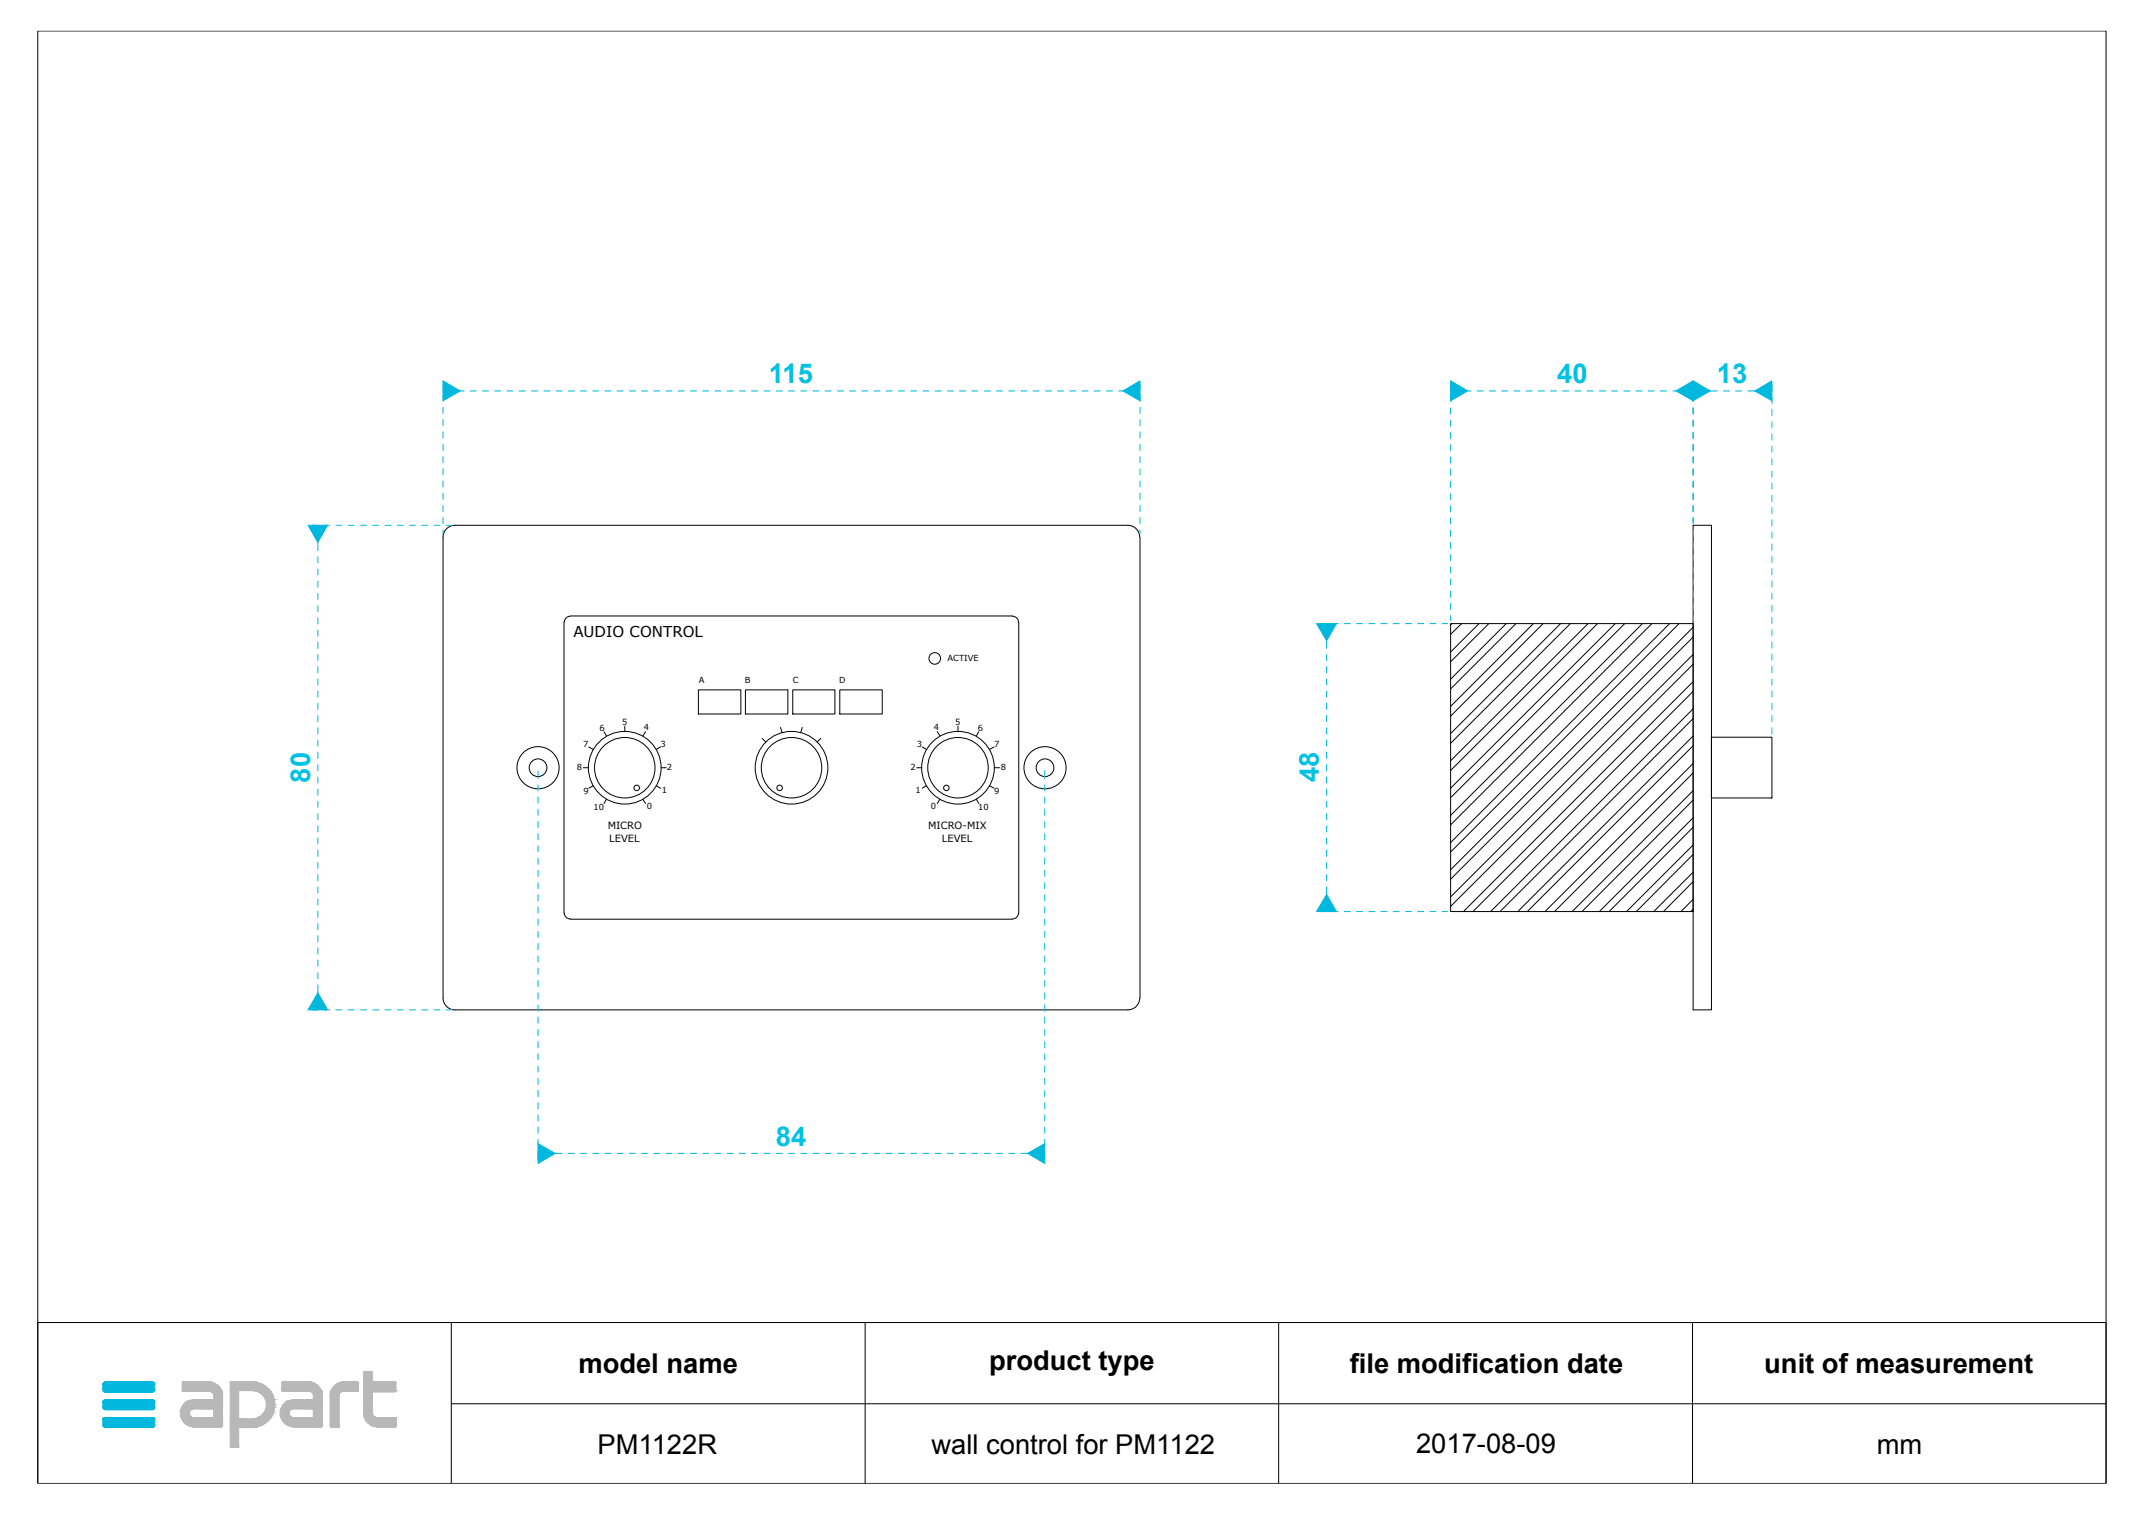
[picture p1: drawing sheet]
<svg xmlns="http://www.w3.org/2000/svg" width="297mm" height="210mm" viewBox="0 0 297 210" stroke-linecap="round" stroke-linejoin="round" font-family="sans-serif">
<defs><g id="words">
<g font-size="3.8" fill="#00c3e4">
<text x="106.6" y="53.1">115</text>
<text x="215.8" y="53.1">40</text>
<text x="238" y="53.1">13</text>
<text x="43" y="108.5" transform="rotate(-90 43 108.5)">80</text>
<text x="182.8" y="108.5" transform="rotate(-90 182.8 108.5)">48</text>
<text x="107.6" y="158.8">84</text>
</g>
<g font-size="3.8">
<text x="80.2" y="190.3">model name</text>
<text x="137.1" y="190">product type</text>
<text x="187.1" y="190.3">file modification date</text>
<text x="244.5" y="190.3">unit of measurement</text>
<text x="82.8" y="201.5">PM1122R</text>
<text x="129.1" y="201.5">wall control for PM1122</text>
<text x="196.3" y="201.5">2017-08-09</text>
<text x="260.1" y="201.5">mm</text>
</g>
<text font-size="2.1" x="79.5" y="88.3">AUDIO CONTROL</text>
<g font-size="1.4">
<text x="84.2" y="115">MICRO</text>
<text x="84.4" y="116.7">LEVEL</text>
<text x="128.6" y="115">MICRO-MIX</text>
<text x="130.5" y="116.7">LEVEL</text>
</g>
<g font-size="1.2">
<text x="96.8" y="94.7">A</text>
<text x="103.2" y="94.7">B</text>
<text x="109.9" y="94.7">C</text>
<text x="116.3" y="94.7">D</text>
<text x="131.3" y="91.6">ACTIVE</text>
<text x="83.1" y="101.3">6</text>
<text x="86.2" y="100.5">5</text>
<text x="89.2" y="101.2">4</text>
<text x="129.4" y="101.2">4</text>
<text x="132.4" y="100.5">5</text>
<text x="135.5" y="101.3">6</text>
<text x="80" y="106.8">8</text>
<text x="80.8" y="103.6">7</text>
<text x="91.6" y="103.5">3</text>
<text x="92.4" y="106.7">2</text>
<text x="126.2" y="106.7">2</text>
<text x="127.1" y="103.5">3</text>
<text x="137.8" y="103.6">7</text>
<text x="138.7" y="106.8">8</text>
<text x="80.9" y="110.1">9</text>
<text x="82.3" y="112.3">10</text>
<text x="89.6" y="112.2">0</text>
<text x="91.7" y="110">1</text>
<text x="126.9" y="110">1</text>
<text x="129" y="112.2">0</text>
<text x="135.6" y="112.3">10</text>
<text x="137.8" y="110.1">9</text>
</g>
</g></defs>
<g fill="none" stroke="#000" stroke-width=".14">
<path d="M5.2 4.3h286.7v201.4h-286.7zM158 74.5a1.65 1.65 0 0 0-1.7-1.7h-93.2a1.65 1.65 0 0 0-1.7 1.7v63.9a1.65 1.65 0 0 0 1.7 1.6h93.2a1.65 1.65 0 0 0 1.7-1.6M158 74.5v63.9M234.7 72.8h2.5v67.2h-2.5zM78.2 86.2v40.4M79 85.4a.8 .8 0 0 0-.8 .8M79 85.4h61.4M96.8 95.6h5.9v3.4h-5.9zM103.3 95.6h5.9v3.4h-5.9zM109.9 95.6h5.8v3.4h-5.8zM116.4 95.6h5.9v3.4h-5.9zM140.4 85.4a.8 .8 0 0 1 .8 .8"/>
<path d="M141.2 86.2v40.4M201.1 86.5h33.6v39.9h-33.6zM201.2 86.5l-.1 .1M202.6 86.5l-1.5 1.4M205 86.5l-3.9 3.9M206.4 86.5l-5.3 5.3M208.8 86.5l-7.7 7.7M210.1 86.5l-9 9M212.5 86.5l-11.4 11.4M213.9 86.5l-12.8 12.8M216.3 86.5l-15.2 15.2M217.7 86.5l-16.6 16.6"/>
<path d="M220.1 86.5l-19 19M221.4 86.5l-20.3 20.3M223.9 86.5l-22.8 22.8M225.2 86.5l-24.1 24.1M227.7 86.5l-26.6 26.5M229 86.5l-27.9 27.9M231.4 86.5l-30.3 30.3M232.7 86.5l-31.6 31.6M234.7 88.3l-33.6 33.6M234.7 92.1l-33.6 33.6M234.7 95.9l-30.5 30.5M234.7 99.6l-26.8 26.8"/>
<path d="M234.7 87l-33.6 33.6M234.7 90.7l-33.6 33.6M234.7 94.5l-31.9 31.9M234.7 98.3l-28.1 28.1M80.8 106.4h.8M81.6 103.6l.6 .3M82.2 108.9l-.6 .4M83.7 101.4l.4 .6M84.1 110.8l-.4 .6M86.6 100.7v.7M89.1 110.8l.4 .6M89.5 101.4l-.4 .6"/>
<path d="M91 108.9l.6 .4M91.6 103.6l-.6 .3M91.6 106.4h.8M105.6 102.4l.5 .4M108.2 100.9l.2 .7M111.2 100.9l-.2 .7M113.8 102.4l-.5 .4M127.1 106.4h.6M127.8 103.6l.6 .3M128.4 108.9l-.6 .4M129.9 101.4l.4 .6M130.3 110.8l-.4 .6"/>
<path d="M132.8 100.7v.7M135.3 110.8l.4 .6M135.7 101.4l-.4 .6M137.1 108.9l.7 .4M137.8 103.6l-.7 .3M137.8 106.4h.7M234.7 103.4l-23 23M234.7 107.2l-19.2 19.2M234.7 110.9l-15.4 15.5M234.7 114.7l-11.7 11.7M234.7 118.5l-7.9 7.9M234.7 102l-24.3 24.4"/>
<path d="M234.7 105.8l-20.5 20.6M234.7 109.6l-16.8 16.8M234.7 113.4l-13 13M234.7 117.2l-9.2 9.2M237.2 102.2h8.4v8.4h-8.4zM78.2 126.6a.8 .8 0 0 0 .8 .8M79 127.4h61.4M141.2 126.6a.8 .8 0 0 1-.8 .8M234.7 122.2l-4.1 4.2M234.7 126l-.4 .4M234.7 120.9l-5.5 5.5M234.7 124.7l-1.7 1.7"/>
<path d="M5.2 183.4h286.7v22.3h-286.7zM62.6 194.6h229.3M62.6 183.4v22.3M119.9 183.4v22.3M177.2 183.4v22.3M234.6 183.4v22.3"/>
<circle cx="129.6" cy="91.3" r=".8"/>
<circle cx="74.6" cy="106.4" r="2.92"/>
<circle cx="74.6" cy="106.4" r="1.23"/>
<circle cx="86.6" cy="106.4" r="5"/>
<circle cx="86.6" cy="106.4" r="4.2"/>
<circle cx="88.3" cy="109.2" r=".38"/>
<circle cx="108.1" cy="109.2" r=".38"/>
<circle cx="109.7" cy="106.4" r="5"/>
<circle cx="109.7" cy="106.4" r="4.2"/>
<circle cx="131.2" cy="109.2" r=".38"/>
<circle cx="132.8" cy="106.4" r="5"/>
<circle cx="132.8" cy="106.4" r="4.2"/>
<circle cx="144.9" cy="106.4" r="2.92"/>
<circle cx="144.9" cy="106.4" r="1.23"/>
</g>
<g fill="#00b8de" stroke="#00b8de" stroke-width=".14">
<path d="M14.5 191.6h6.7z"/>
<path d="M14.5 191.6l6.7 .1z"/>
<path d="M14.4 191.7h6.9z"/>
<path d="M14.5 191.7h6.8z"/>
<path d="M14.4 191.7h7z"/>
<path d="M14.3 191.7l7.1 .1z"/>
<path d="M14.3 191.8h7.1z"/>
<path d="M14.3 191.8l7.1 .1z"/>
<path d="M14.3 191.9h7.1z"/>
<path d="M14.3 191.9l7.1 .8h-7.1z"/>
<path d="M14.3 191.9h7.1v.8z"/>
<path d="M14.3 192.7h7.1z"/>
<path d="M14.3 192.7l7.1 .1z"/>
<path d="M14.3 192.8h7.1z"/>
<path d="M14.3 192.8l7 .1z"/>
<path d="M14.4 192.9h6.9z"/>
<path d="M14.4 192.9h6.8z"/>
<path d="M14.5 192.9l6.7 .1z"/>
<path d="M14.5 192.9h6.7z"/>
<path d="M14.5 193h6.7z"/>
<path d="M14.5 194.1h6.7z"/>
<path d="M14.4 194.1h6.9z"/>
<path d="M14.5 194.1h6.8z"/>
<path d="M14.4 194.1l6.9 .1z"/>
<path d="M14.4 194.2h7z"/>
<path d="M14.3 194.2h7.1z"/>
<path d="M14.3 194.2l7.1 .1z"/>
<path d="M14.3 194.3h7.1z"/>
<path d="M14.3 194.3l7.1 .1z"/>
<path d="M14.3 194.4l7.1 .7h-7.1z"/>
<path d="M14.3 194.4h7.1v.7z"/>
<path d="M14.3 195.1l7.1 .1z"/>
<path d="M14.3 195.1h7.1z"/>
<path d="M14.3 195.2h7.1z"/>
<path d="M14.3 195.2l7.1 .1z"/>
<path d="M14.3 195.3h7.1z"/>
<path d="M14.3 195.3h7z"/>
<path d="M14.4 195.3l6.9 .1z"/>
<path d="M14.4 195.3h6.9z"/>
<path d="M14.4 195.4h6.8z"/>
<path d="M14.4 195.4h6.9z"/>
<path d="M14.5 195.4h6.7z"/>
<path d="M14.5 196.5h6.7z"/>
<path d="M14.4 196.6h6.9z"/>
<path d="M14.5 196.5l6.8 .1z"/>
<path d="M14.4 196.6h7z"/>
<path d="M14.3 196.6l7.1 .1z"/>
<path d="M14.3 196.7h7.1z"/>
<path d="M14.3 196.7l7.1 .1z"/>
<path d="M14.3 196.8l7.1 .8h-7.1z"/>
<path d="M14.3 196.8h7.1v.8z"/>
<path d="M14.3 197.6h7.1z"/>
<path d="M14.3 197.6l7.1 .1z"/>
<path d="M14.3 197.7h7.1z"/>
<path d="M14.3 197.7l7.1 .1z"/>
<path d="M14.3 197.8h7z"/>
<path d="M14.3 197.8h7.1z"/>
<path d="M14.4 197.8h6.9z"/>
<path d="M14.4 197.8h6.8z"/>
<path d="M14.5 197.8h6.7z"/>
<path d="M61.4 52.8l2.4 1.4-2.4 1.4z"/>
<path d="M155.6 54.2l2.4-1.4v2.8z"/>
<path d="M44.1 137.6l1.3 2.4h-2.7z"/>
<path d="M42.7 72.8h2.7l-1.3 2.4z"/>
<path d="M232.3 54.2l2.4-1.4v2.8z"/>
<path d="M201.1 52.8l2.3 1.4-2.3 1.4z"/>
<path d="M234.7 52.8l2.4 1.4-2.4 1.4z"/>
<path d="M243.2 54.2l2.4-1.4v2.8z"/>
<path d="M182.5 86.5h2.7l-1.3 2.3z"/>
<path d="M183.9 124l1.3 2.4h-2.7z"/>
<path d="M142.4 159.9l2.4-1.3v2.7z"/>
<path d="M74.6 158.6l2.3 1.3-2.3 1.4z"/>
</g>
<g fill="#b8b8b8" stroke="#b8b8b8" stroke-width=".14">
<path d="M50.5 190.2h1z"/>
<path d="M50.4 190.2h1.1z"/>
<path d="M50.4 190.2h1.2z"/>
<path d="M50.4 190.2l1.2 .1z"/>
<path d="M50.4 190.3h1.2z"/>
<path d="M32 191.6h3.1z"/>
<path d="M32 191.6h3.2z"/>
<path d="M31.9 191.6h3.3z"/>
<path d="M31.9 191.6h3.4z"/>
<path d="M47.5 191.6h2.1z"/>
<path d="M39.2 191.6h3.8z"/>
<path d="M25.3 191.6h3.8z"/>
<path d="M50.4 190.3l1.2 1.3h-1.2z"/>
<path d="M50.4 190.3h1.2v1.3z"/>
<path d="M50.4 191.6h4.4z"/>
<path d="M47.4 191.6h2.2z"/>
<path d="M39.1 191.6h3.9z"/>
<path d="M25.3 191.6h3.9z"/>
<path d="M31.9 191.6h3.5z"/>
<path d="M50.4 191.6l4.4 .1z"/>
<path d="M47.3 191.7h2.3z"/>
<path d="M47.4 191.6l2.2 .1z"/>
<path d="M39.1 191.7h4z"/>
<path d="M39.1 191.6l4 .1z"/>
<path d="M25.3 191.6l4 .1z"/>
<path d="M31.9 191.7h3.6z"/>
<path d="M31.9 191.6l3.6 .1z"/>
<path d="M50.4 191.7h4.4z"/>
<path d="M47.2 191.7h2.4z"/>
<path d="M39.1 191.7h4.2z"/>
<path d="M25.3 191.7h4.1z"/>
<path d="M31.9 191.7h3.8z"/>
<path d="M50.4 191.7h4.5z"/>
<path d="M47.2 191.7h2.5z"/>
<path d="M25.3 191.7h4.2z"/>
<path d="M31.9 191.7h3.9z"/>
<path d="M47.1 191.7h2.6z"/>
<path d="M39.1 191.7h4.3z"/>
<path d="M47 191.7h2.7z"/>
<path d="M25.3 191.7h4.3z"/>
<path d="M46.9 191.7h2.8z"/>
<path d="M39.1 191.7h4.4z"/>
<path d="M25.3 191.7h4.4z"/>
<path d="M46.8 191.8h2.9z"/>
<path d="M46.9 191.7l2.8 .1z"/>
<path d="M39.1 191.7l4.5 .1z"/>
<path d="M25.3 191.7l4.4 .1z"/>
<path d="M31.9 191.7l4.4 .2h-4.4z"/>
<path d="M31.9 191.7h3.9l.5 .2z"/>
<path d="M46.6 192l.2-.2 2.9 .2z"/>
<path d="M46.8 191.8h2.9v.2z"/>
<path d="M39.1 191.8l4.8 .2h-4.8z"/>
<path d="M39.1 191.8h4.5l.3 .2z"/>
<path d="M25.3 191.8l4.7 .2h-4.7z"/>
<path d="M25.3 191.8h4.4l.3 .2z"/>
<path d="M46.3 192.2l.3-.2 3.1 .2z"/>
<path d="M46.6 192h3.1v.2z"/>
<path d="M39.1 192l5 .2h-5z"/>
<path d="M39.1 192h4.8l.2 .2z"/>
<path d="M25.3 192l5 .2h-5z"/>
<path d="M25.3 192h4.7l.3 .2z"/>
<path d="M31.9 191.9l4.9 .3h-4.9z"/>
<path d="M31.9 191.9h4.4l.5 .3z"/>
<path d="M46.3 192.2l3.4 .2h-3.6z"/>
<path d="M46.3 192.2h3.4v.2z"/>
<path d="M39.1 192.2l5.3 .2h-5.3z"/>
<path d="M39.1 192.2h5l.3 .2z"/>
<path d="M25.3 192.2l5.3 .2h-5.3z"/>
<path d="M25.3 192.2h5l.3 .2z"/>
<path d="M31.9 192.2l5.3 .3h-5.3z"/>
<path d="M31.9 192.2h4.9l.4 .3z"/>
<path d="M46.1 192.4l3.6 .3h-3.8z"/>
<path d="M46.1 192.4h3.6v.3z"/>
<path d="M39.1 192.4l5.4 .3h-5.4z"/>
<path d="M39.1 192.4h5.3l.1 .3z"/>
<path d="M25.3 192.4l5.4 .3h-5.4z"/>
<path d="M25.3 192.4h5.3l.1 .3z"/>
<path d="M45.9 192.7l3.8 .1z"/>
<path d="M39.1 192.7l5.5 .1z"/>
<path d="M25.3 192.7l5.4 .1z"/>
<path d="M45.9 192.8h3.8z"/>
<path d="M25.3 192.8h5.4z"/>
<path d="M39.1 192.8h5.5z"/>
<path d="M31.9 192.5l5.5 .3h-5.5z"/>
<path d="M31.9 192.5h5.3l.2 .3z"/>
<path d="M50.4 191.7l4.5 1.1h-4.5z"/>
<path d="M50.4 191.7h4.5v1.1z"/>
<path d="M50.4 192.8h4.5z"/>
<path d="M45.9 192.8h3.7z"/>
<path d="M35.1 192.8h2.4z"/>
<path d="M25.3 192.8h5.5z"/>
<path d="M39.1 192.8l5.5 .1z"/>
<path d="M45.9 192.8l3.7 .1z"/>
<path d="M25.3 192.8l5.5 .1z"/>
<path d="M39.1 192.9h5.5z"/>
<path d="M45.8 192.9h3.8z"/>
<path d="M45.9 192.9h3.7z"/>
<path d="M25.3 192.9h5.5z"/>
<path d="M50.4 192.8l4.4 .1z"/>
<path d="M39.2 192.9h5.4z"/>
<path d="M50.4 192.9h4.4z"/>
<path d="M45.8 192.9h1.6z"/>
<path d="M45.8 192.9h1.7z"/>
<path d="M43 192.9h1.6z"/>
<path d="M29.1 192.9h1.7z"/>
<path d="M45.8 192.9l1.5 .1z"/>
<path d="M43 192.9l1.6 .1z"/>
<path d="M29.2 192.9l1.6 .1z"/>
<path d="M35.5 192.8l2.1 .2h-1.8z"/>
<path d="M35.5 192.8h2l.1 .2z"/>
<path d="M45.8 193h1.4z"/>
<path d="M45.8 193h1.5z"/>
<path d="M43.2 193h1.4z"/>
<path d="M29.3 193h1.5z"/>
<path d="M45.8 193l1.4 .1z"/>
<path d="M43.3 193l1.3 .1z"/>
<path d="M29.4 193l1.4 .1z"/>
<path d="M35.8 193l1.8 .1h-1.7z"/>
<path d="M35.8 193h1.8v.1z"/>
<path d="M45.8 193.1h1.3z"/>
<path d="M45.8 193.1h1.4z"/>
<path d="M43.3 193.1h1.3z"/>
<path d="M29.4 193.1h1.4z"/>
<path d="M35.9 193.1l1.8 .1h-1.6z"/>
<path d="M35.9 193.1h1.7l.1 .1z"/>
<path d="M45.8 193.1l1.3 .1h-1.3z"/>
<path d="M45.8 193.1h1.3v.1z"/>
<path d="M43.3 193.1l1.3 .1h-1.2z"/>
<path d="M43.3 193.1h1.3v.1z"/>
<path d="M29.5 193.1l1.3 .1h-1.3z"/>
<path d="M29.5 193.1h1.3v.1z"/>
<path d="M45.8 193.2l1.2 .1h-1.3z"/>
<path d="M45.8 193.2h1.3l-.1 .1z"/>
<path d="M43.4 193.2l1.3 .1h-1.3z"/>
<path d="M43.4 193.2h1.2l.1 .1z"/>
<path d="M29.5 193.2l1.3 .1h-1.2z"/>
<path d="M29.5 193.2h1.3v.1z"/>
<path d="M45.7 193.3l1.3 .1h-1.3z"/>
<path d="M45.7 193.3h1.3v.1z"/>
<path d="M43.4 193.3l1.3 .1h-1.3z"/>
<path d="M43.4 193.3h1.3v.1z"/>
<path d="M29.6 193.3l1.2 .1h-1.2z"/>
<path d="M29.6 193.3h1.2v.1z"/>
<path d="M45.7 193.4h1.3z"/>
<path d="M43.4 193.4h1.3z"/>
<path d="M29.6 193.4h1.2z"/>
<path d="M36.1 193.2l1.7 .2h-1.4z"/>
<path d="M36.1 193.2h1.6l.1 .2z"/>
<path d="M36.4 193.4l1.5 .2h-1.4z"/>
<path d="M36.4 193.4h1.4l.1 .2z"/>
<path d="M36.5 193.6l1.4 .1h-1.3z"/>
<path d="M36.5 193.6h1.4v.1z"/>
<path d="M36.6 193.7l1.4 .3h-1.2z"/>
<path d="M36.6 193.7h1.3l.1 .3z"/>
<path d="M43.4 193.4l1.3 .7h-1.3z"/>
<path d="M43.4 193.4h1.3v.7z"/>
<path d="M29.6 193.4l1.2 .7h-1.2z"/>
<path d="M29.6 193.4h1.2v.7z"/>
<path d="M40.2 194.2l.3-.1 4.2 .1z"/>
<path d="M40.5 194.1h4.2v.1z"/>
<path d="M26.4 194.2l.3-.1 4.1 .1z"/>
<path d="M26.7 194.1h4.1v.1z"/>
<path d="M36.8 194l1.2 .2h-1.2z"/>
<path d="M36.8 194h1.2v.2z"/>
<path d="M39.9 194.2h.3h4.5z"/>
<path d="M40.2 194.2h4.5z"/>
<path d="M26 194.2h.4h4.4z"/>
<path d="M26.4 194.2h4.4z"/>
<path d="M36.8 194.2l1.3 .2h-1.2z"/>
<path d="M36.8 194.2h1.2l.1 .2z"/>
<path d="M39.6 194.5l.3-.3 4.8 .3z"/>
<path d="M39.9 194.2h4.8v.3z"/>
<path d="M25.7 194.5l.3-.3 4.8 .3z"/>
<path d="M26 194.2h4.8v.3z"/>
<path d="M39.3 194.7l.3-.2 5.1 .2z"/>
<path d="M39.6 194.5h5.1v.2z"/>
<path d="M25.5 194.7l.2-.2 5.1 .2z"/>
<path d="M25.7 194.5h5.1v.2z"/>
<path d="M36.9 194.4l1.2 .3h-1.2z"/>
<path d="M36.9 194.4h1.2v.3z"/>
<path d="M39.3 194.7l5.4 .3h-5.6z"/>
<path d="M39.3 194.7h5.4v.3z"/>
<path d="M25.5 194.7l5.3 .3h-5.5z"/>
<path d="M25.5 194.7h5.3v.3z"/>
<path d="M36.9 194.7l1.2 .4h-1.2z"/>
<path d="M36.9 194.7h1.2v.4z"/>
<path d="M39.1 195l5.6 .3h-5.7z"/>
<path d="M39.1 195h5.6v.3z"/>
<path d="M25.3 195l5.5 .3h-5.7z"/>
<path d="M25.3 195h5.5v.3z"/>
<path d="M39 195.3h5.7h-5.8z"/>
<path d="M39 195.3h5.7z"/>
<path d="M25.1 195.3h5.7h-5.7z"/>
<path d="M25.1 195.3h5.7z"/>
<path d="M36.9 195.1l1.1 .2h-1.2z"/>
<path d="M36.9 195.1h1.2l-.1 .2z"/>
<path d="M38.9 195.3l1.6 .1z"/>
<path d="M38.9 195.3h1.7z"/>
<path d="M25.1 195.3l1.6 .1z"/>
<path d="M25.1 195.3h1.6z"/>
<path d="M38.9 195.4h1.5z"/>
<path d="M38.9 195.4h1.6z"/>
<path d="M25.1 195.4h1.4z"/>
<path d="M25.1 195.4h1.6z"/>
<path d="M36.8 195.3l1.2 .2h-1.2z"/>
<path d="M36.8 195.3h1.2v.2z"/>
<path d="M38.9 195.4l1.4 .1z"/>
<path d="M25.1 195.4l1.3 .1z"/>
<path d="M38.9 195.5l1.3 .1h-1.4z"/>
<path d="M38.9 195.5h1.4l-.1 .1z"/>
<path d="M25 195.5l1.4 .1h-1.4z"/>
<path d="M25 195.5h1.4v.1z"/>
<path d="M38.8 195.6h1.4z"/>
<path d="M25 195.6h1.4z"/>
<path d="M38.8 195.6l1.3 .1h-1.3z"/>
<path d="M38.8 195.6h1.4l-.1 .1z"/>
<path d="M25 195.6l1.3 .1h-1.3z"/>
<path d="M25 195.6h1.4l-.1 .1z"/>
<path d="M38.8 195.7l1.3 .1h-1.3z"/>
<path d="M38.8 195.7h1.3v.1z"/>
<path d="M25 195.7l1.3 .1h-1.3z"/>
<path d="M25 195.7h1.3v.1z"/>
<path d="M36.8 195.5l1.1 .3h-1.3z"/>
<path d="M36.8 195.5h1.2l-.1 .3z"/>
<path d="M38.8 195.8l1.3 .1h-1.3z"/>
<path d="M38.8 195.8h1.3v.1z"/>
<path d="M25 195.8l1.2 .1h-1.2z"/>
<path d="M25 195.8h1.3l-.1 .1z"/>
<path d="M36.6 195.8l1.3 .1h-1.4z"/>
<path d="M36.6 195.8h1.3v.1z"/>
<path d="M38.8 195.9h1.3z"/>
<path d="M25 195.9h1.2z"/>
<path d="M50.4 192.9l1.2 3.1h-1.2z"/>
<path d="M50.4 192.9h1.2v3.1z"/>
<path d="M50.4 196h1.2z"/>
<path d="M38.8 195.9l1.3 .1z"/>
<path d="M25 195.9l1.2 .1z"/>
<path d="M50.4 196l1.2 .1h-1.2z"/>
<path d="M50.4 196h1.2v.1z"/>
<path d="M36.5 195.9l1.3 .2h-1.4z"/>
<path d="M36.5 195.9h1.4l-.1 .2z"/>
<path d="M38.8 196l1.3 .1h-1.3z"/>
<path d="M38.8 196h1.3v.1z"/>
<path d="M25 196l1.3 .1h-1.3z"/>
<path d="M25 196h1.2l.1 .1z"/>
<path d="M50.4 196.1h1.3h-1.3z"/>
<path d="M50.4 196.1h1.2h.1z"/>
<path d="M38.8 196.1l1.3 .1h-1.3z"/>
<path d="M38.8 196.1h1.3v.1z"/>
<path d="M25 196.1l1.3 .1h-1.3z"/>
<path d="M25 196.1h1.3v.1z"/>
<path d="M50.4 196.1l1.3 .1h-1.3z"/>
<path d="M50.4 196.1h1.3v.1z"/>
<path d="M38.8 196.2l1.4 .1z"/>
<path d="M25 196.2l1.4 .1z"/>
<path d="M38.8 196.3h1.4z"/>
<path d="M25 196.3h1.4z"/>
<path d="M36.1 196.3l.3-.2 1.3 .2z"/>
<path d="M36.4 196.1h1.4l-.1 .2z"/>
<path d="M50.4 196.2l1.4 .1h-1.4z"/>
<path d="M50.4 196.2h1.3l.1 .1z"/>
<path d="M50.4 196.3h1.4z"/>
<path d="M38.8 196.3l1.5 .1h-1.4z"/>
<path d="M38.8 196.3h1.4l.1 .1z"/>
<path d="M25 196.3l1.4 .1h-1.4z"/>
<path d="M25 196.3h1.4v.1z"/>
<path d="M50.4 196.3l1.4 .1h-1.4z"/>
<path d="M50.4 196.3h1.4v.1z"/>
<path d="M50.4 196.4h1.5z"/>
<path d="M35.9 196.4l.2-.1 1.5 .1z"/>
<path d="M36.1 196.3h1.6l-.1 .1z"/>
<path d="M38.9 196.4h1.5z"/>
<path d="M25 196.4h1.5z"/>
<path d="M50.5 196.4l1.5 .1z"/>
<path d="M38.9 196.4l1.6 .1h-1.6z"/>
<path d="M38.9 196.4h1.5l.1 .1z"/>
<path d="M25.1 196.4l1.6 .1h-1.6z"/>
<path d="M25.1 196.4h1.4l.2 .1z"/>
<path d="M35.9 196.4l1.7 .1h-1.8z"/>
<path d="M35.9 196.4h1.7v.1z"/>
<path d="M50.5 196.5h1.6z"/>
<path d="M50.5 196.5h1.7z"/>
<path d="M50.5 196.5h4.3z"/>
<path d="M43.4 195.3l1.3 1.2h-1.3z"/>
<path d="M43.4 195.3h1.3v1.2z"/>
<path d="M38.9 196.5h1.7z"/>
<path d="M29.6 195.3l1.2 1.2h-1.2z"/>
<path d="M29.6 195.3h1.2v1.2z"/>
<path d="M25.1 196.5h1.6z"/>
<path d="M50.5 196.5l4.4 .1z"/>
<path d="M50.5 196.6h4.4z"/>
<path d="M38.9 196.5l5.8 .1h-5.7z"/>
<path d="M38.9 196.5h5.8v.1z"/>
<path d="M25.1 196.5l5.7 .1h-5.7z"/>
<path d="M25.1 196.5h5.7v.1z"/>
<path d="M35.5 196.7l.3-.2 1.7 .2z"/>
<path d="M35.8 196.5h1.8l-.1 .2z"/>
<path d="M50.5 196.6l4.4 .1z"/>
<path d="M50.5 196.7h4.4z"/>
<path d="M35.1 196.7h2.3z"/>
<path d="M35.5 196.7h2z"/>
<path d="M31.9 192.8l1.2 3.9h-1.2z"/>
<path d="M31.9 192.8h1.2v3.9z"/>
<path d="M39 196.6l5.7 .3h-5.6z"/>
<path d="M39 196.6h5.7v.3z"/>
<path d="M25.1 196.6l5.7 .3h-5.5z"/>
<path d="M25.1 196.6h5.7v.3z"/>
<path d="M31.9 196.7l5.3 .2h-5.3z"/>
<path d="M31.9 196.7h5.5l-.2 .2z"/>
<path d="M50.5 196.7l4.4 .3h-4.2z"/>
<path d="M50.5 196.7h4.4v.3z"/>
<path d="M39.1 196.9l5.6 .3h-5.4z"/>
<path d="M39.1 196.9h5.6v.3z"/>
<path d="M25.3 196.9l5.5 .3h-5.3z"/>
<path d="M25.3 196.9h5.5v.3z"/>
<path d="M50.7 197l4.2 .2h-3.9z"/>
<path d="M50.7 197h4.2v.2z"/>
<path d="M31.9 196.9l4.9 .4h-4.9z"/>
<path d="M31.9 196.9h5.3l-.4 .4z"/>
<path d="M39.3 197.2l5.4 .2h-5.1z"/>
<path d="M39.3 197.2h5.4v.2z"/>
<path d="M25.5 197.2l5.3 .2h-5.1z"/>
<path d="M25.5 197.2h5.3v.2z"/>
<path d="M51 197.2l3.9 .3h-3.7z"/>
<path d="M51 197.2h3.9v.3z"/>
<path d="M39.6 197.4l5.1 .2h-4.8z"/>
<path d="M39.6 197.4h5.1v.2z"/>
<path d="M25.7 197.4l5.1 .2h-4.8z"/>
<path d="M25.7 197.4h5.1v.2z"/>
<path d="M31.9 197.3l4.4 .3h-4.4z"/>
<path d="M31.9 197.3h4.9l-.5 .3z"/>
<path d="M51.2 197.5l3.7 .2h-3.4z"/>
<path d="M51.2 197.5h3.7v.2z"/>
<path d="M45.7 193.4l1.3 4.3h-1.3z"/>
<path d="M45.7 193.4h1.3v4.3z"/>
<path d="M39.9 197.6l4.8 .1z"/>
<path d="M26 197.6l4.8 .1z"/>
<path d="M51.5 197.7h3.4z"/>
<path d="M45.7 197.7h1.3z"/>
<path d="M40 197.7h4.7z"/>
<path d="M26.2 197.7h4.6z"/>
<path d="M51.6 197.7h3.3z"/>
<path d="M40.1 197.7h4.6z"/>
<path d="M26.3 197.7h4.5z"/>
<path d="M51.7 197.7l3.2 .1z"/>
<path d="M40.2 197.7l4.5 .1z"/>
<path d="M26.3 197.7l4.5 .1z"/>
<path d="M45.7 197.7l1.3 .1z"/>
<path d="M40.2 197.8h4.5z"/>
<path d="M26.4 197.8h4.4z"/>
<path d="M45.8 197.8h1.2z"/>
<path d="M51.8 197.8h3.1z"/>
<path d="M40.2 197.8h4.4z"/>
<path d="M40.3 197.8h4.3z"/>
<path d="M45.8 197.8h1.1z"/>
<path d="M40.4 197.8h4.2z"/>
<path d="M26.5 197.8h4.3z"/>
<path d="M51.9 197.8h3z"/>
<path d="M40.5 197.8h4.1z"/>
<path d="M26.6 197.8h4.2z"/>
<path d="M26.7 197.8h4.1z"/>
<path d="M52.1 197.8h2.7z"/>
<path d="M52.1 197.8h2.8z"/>
<path d="M45.9 197.8h1z"/>
<path d="M26.7 197.8h4z"/>
<path d="M52.2 197.8h2.6z"/>
<path d="M31.9 197.6l3.8 .2h-3.8z"/>
<path d="M31.9 197.6h4.4l-.6 .2z"/>
<path d="M31.9 197.8l3.2 .1h-3.2z"/>
<path d="M31.9 197.8h3.8l-.6 .1z"/>
<path d="M31.9 197.9l1.2 2.6h-1.2z"/>
<path d="M31.9 197.9h1.2v2.6z"/>
<path d="M31.9 200.5h1.2z"/>
<path d="M31.9 200.5l1.2 .1z"/>
<path d="M31.9 200.6h1.1z"/>
<path d="M31.9 200.6h1.2z"/>
<path d="M32 200.6h1z"/>
</g>
<g fill="none" stroke="#00b8de" stroke-width=".14">
<path d="M61.4 53.4v.5M61.4 54.8v.8M61.4 56.5v.8M61.4 58.2v.8M61.4 59.9v.8M63.8 54.2h.5M65.2 54.2h.8M66.9 54.2h.8M68.6 54.2h.8M70.3 54.2h.8M72 54.2h.8M73.6 54.2h.9"/>
<path d="M75.4 54.2h.8M77.1 54.2h.8M78.8 54.2h.8M80.5 54.2h.8M82.2 54.2h.8M83.8 54.2h.9M85.5 54.2h.9M87.2 54.2h.9M88.9 54.2h.9M90.6 54.2h.9M92.3 54.2h.9M94 54.2h.9"/>
<path d="M95.7 54.2h.8M97.4 54.2h.8M99.1 54.2h.8M100.8 54.2h.8M102.5 54.2h.8M104.2 54.2h.8M105.9 54.2h.9M107.6 54.2h.8M109.3 54.2h.8M111 54.2h.8M112.7 54.2h.8M114.4 54.2h.8"/>
<path d="M116.1 54.2h.8M117.8 54.2h.8M119.5 54.2h.8M121.1 54.2h.9M122.8 54.2h.9M124.5 54.2h.9M126.2 54.2h.9M127.9 54.2h.9M129.6 54.2h.9M131.3 54.2h.9M133 54.2h.8M134.7 54.2h.8"/>
<path d="M136.4 54.2h.9M138.1 54.2h.9M139.8 54.2h.9M141.5 54.2h.9M143.2 54.2h.8M144.9 54.2h.8M146.6 54.2h.8M148.3 54.2h.8M150 54.2h.8M151.7 54.2h.8M153.4 54.2h.8M155.1 54.2h.5"/>
<path d="M158 53.4v.5M158 54.8v.8M158 56.5v.8M158 58.2v.8M158 59.9v.8M201.1 53.4v.6M201.1 54.8v.9M201.1 56.6v.8M201.1 58.3v.8M201.1 60v.8M203.4 54.2h.5M204.8 54.2h.8"/>
<path d="M206.4 54.2h.9M208.1 54.2h.9M209.8 54.2h.9M211.5 54.2h.9M213.2 54.2h.9M214.9 54.2h.9M216.6 54.2h.9M218.3 54.2h.8M220 54.2h.8M221.7 54.2h.8M223.4 54.2h.8M225.1 54.2h.8"/>
<path d="M226.8 54.2h.8M228.5 54.2h.8M230.2 54.2h.8M231.9 54.2h.4M234.7 53.4v.6M234.7 54.8v.9M234.7 56.5v.9M234.7 58.2v.9M234.7 59.9v.9M237.1 54.2h.9M238.9 54.2h.8M240.6 54.2h.8"/>
<path d="M242.3 54.2h.9M245.6 53.4v.8M245.6 55.1v.8M245.6 56.8v.8M245.6 58.5v.8M43.2 72.8h.8M44.1 75.2v1.1M44.1 77.2v.8M44.1 78.9v.8M44.9 72.8h.8M46.6 72.8h.8M48.2 72.8h.9"/>
<path d="M50 72.8h.8M51.7 72.8h.8M53.4 72.8h.8M55.1 72.8h.8M56.8 72.8h.8M58.4 72.8h.9M60.1 72.8h.9M61.4 61.6v.9M61.4 63.3v.8M61.4 65v.8M61.4 66.7v.8M61.4 68.4v.8"/>
<path d="M61.4 70.1v.8M61.4 71.8v.8M61.4 73.5v.6M61.8 72.8h.8M158 61.6v.9M158 63.3v.8M158 65v.8M158 66.7v.8M158 68.4v.8M158 70.1v.8M158 71.8v.8M158 73.5v.6"/>
<path d="M201.1 61.7v.8M201.1 63.3v.9M201.1 65v.9M201.1 66.7v.9M201.1 68.4v.9M201.1 70.1v.9M201.1 71.8v.9M201.1 73.5v.9M201.1 75.2v.8M201.1 76.9v.8M201.1 78.6v.8M234.7 61.6v.9"/>
<path d="M234.7 63.3v.9M234.7 65v.9M234.7 66.7v.9M234.7 68.4v.9M234.7 70.1v.9M234.7 71.8v.9M234.7 73.5v.9M234.7 75.2v.8M234.7 76.9v.8M234.7 78.6v.8M245.6 60.2v.8M245.6 61.9v.8"/>
<path d="M245.6 63.6v.8M245.6 65.3v.8M245.6 67v.8M245.6 68.7v.8M245.6 70.4v.8M245.6 72.1v.8M245.6 73.8v.8M245.6 75.5v.8M245.6 77.1v.9M245.6 78.8v.9M44.1 80.6v.8M44.1 82.3v.8"/>
<path d="M44.1 84v.8M44.1 85.7v.8M44.1 87.3v.9M44.1 89v.9M44.1 90.7v.9M44.1 92.4v.9M44.1 94.1v.9M44.1 95.8v.9M44.1 97.5v.9M44.1 99.2v.8M183 86.5h.8M183.9 88.8v1.1"/>
<path d="M183.9 90.7v.9M183.9 92.4v.9M183.9 94.1v.9M183.9 95.8v.9M183.9 97.5v.9M183.9 99.2v.8M184.6 86.5h.9M186.3 86.5h.9M188 86.5h.9M189.7 86.5h.9M191.4 86.5h.9M193.1 86.5h.9"/>
<path d="M194.8 86.5h.9M196.5 86.5h.8M198.2 86.5h.8M199.9 86.5h.7M201.1 80.3v.8M201.1 82v.8M201.1 83.7v.8M201.1 85.4v.6M234.7 80.3v.8M234.7 82v.8M234.7 83.7v.8M234.7 85.4v.6"/>
<path d="M245.6 80.5v.9M245.6 82.2v.9M245.6 83.9v.9M245.6 85.6v.9M245.6 87.3v.9M245.6 89v.8M245.6 90.7v.8M245.6 92.4v.9M245.6 94.1v.9M245.6 95.8v.9M245.6 97.5v.9M245.6 99.2v.8"/>
<path d="M44.1 100.9v.8M44.1 102.6v.8M44.1 104.3v.9M44.1 106v.9M44.1 107.7v.9M44.1 109.4v.9M44.1 111.1v.8M44.1 112.8v.8M44.1 114.5v.8M44.1 116.2v.8M44.1 117.9v.8M44.1 119.6v.8"/>
<path d="M74.6 106.9v1.1M74.6 108.8v.9M74.6 110.5v.9M74.6 112.2v.8M74.6 113.9v.8M74.6 115.6v.8M74.6 117.3v.8M74.6 119v.8M144.8 106.9v1.1M144.8 108.8v.9M144.8 110.5v.9M144.8 112.2v.8"/>
<path d="M144.8 113.9v.8M144.8 115.6v.8M144.8 117.3v.8M144.8 119v.8M183.9 100.9v.8M183.9 102.6v.8M183.9 104.3v.9M183.9 106v.9M183.9 107.7v.9M183.9 109.4v.9M183.9 111.1v.8M183.9 112.8v.8"/>
<path d="M183.9 114.5v.8M183.9 116.2v.8M183.9 117.9v.8M183.9 119.6v.8M245.6 100.9v.9M44.1 121.3v.8M44.1 123v.8M44.1 124.6v.9M44.1 126.3v.9M44.1 128v.9M44.1 129.7v.9M44.1 131.4v.9"/>
<path d="M44.1 133.1v.9M44.1 134.8v.9M44.1 136.5v1.1M74.6 120.7v.8M74.6 122.4v.8M74.6 124.1v.8M74.6 125.7v.9M74.6 127.4v.9M74.6 129.1v.9M74.6 130.8v.9M74.6 132.5v.9M74.6 134.2v.9"/>
<path d="M74.6 135.9v.9M74.6 137.6v.9M74.6 139.3v.9M144.8 120.7v.8M144.8 122.4v.8M144.8 124.1v.8M144.8 125.7v.9M144.8 127.4v.9M144.8 129.1v.9M144.8 130.8v.9M144.8 132.5v.9M144.8 134.2v.9"/>
<path d="M144.8 135.9v.9M144.8 137.6v.9M144.8 139.3v.9M183 126.4h.8M183.9 121.3v.8M183.9 123v1M184.6 126.4h.9M186.3 126.4h.9M188 126.4h.9M189.7 126.4h.9M191.4 126.4h.9M193.1 126.4h.9"/>
<path d="M194.8 126.4h.9M196.5 126.4h.8M198.2 126.4h.8M199.9 126.4h.7M43.2 140h.8M44.9 140h.8M46.6 140h.8M48.2 140h.9M50 140h.8M51.7 140h.8M53.4 140h.8M55.1 140h.8"/>
<path d="M56.8 140h.8M58.4 140h.9M60.1 140h.9M61.8 140h.8M74.6 141v.9M74.6 142.7v.9M74.6 144.4v.9M74.6 146.1v.9M74.6 147.8v.8M74.6 149.5v.8M74.6 151.2v.8M74.6 152.9v.8"/>
<path d="M74.6 154.6v.8M74.6 156.3v.8M74.6 158v.8M74.6 159.7v1.1M76.9 159.9h1M78.8 159.9h.8M80.5 159.9h.8M82.2 159.9h.8M83.8 159.9h.9M85.5 159.9h.9M87.2 159.9h.9M88.9 159.9h.9"/>
<path d="M90.6 159.9h.9M92.3 159.9h.9M94 159.9h.9M95.7 159.9h.8M97.4 159.9h.8M99.1 159.9h.8M100.8 159.9h.8M102.5 159.9h.8M104.2 159.9h.8M105.9 159.9h.9M107.6 159.9h.8M109.3 159.9h.8"/>
<path d="M111 159.9h.8M112.7 159.9h.8M114.4 159.9h.8M116.1 159.9h.8M117.8 159.9h.8M119.5 159.9h.8M121.1 159.9h.9M122.8 159.9h.9M124.5 159.9h.9M126.2 159.9h.9M127.9 159.9h.9M129.6 159.9h.9"/>
<path d="M131.3 159.9h.9M133 159.9h.8M134.7 159.9h.8M136.4 159.9h.9M138.1 159.9h.9M139.8 159.9h.9M141.5 159.9h.9M144.8 141v.9M144.8 142.7v.9M144.8 144.4v.9M144.8 146.1v.9M144.8 147.8v.8"/>
<path d="M144.8 149.5v.8M144.8 151.2v.8M144.8 152.9v.8M144.8 154.6v.8M144.8 156.3v.8M144.8 158v.8M144.8 159.7v1.1"/>
</g>
<use href="#words"/>
</svg>
